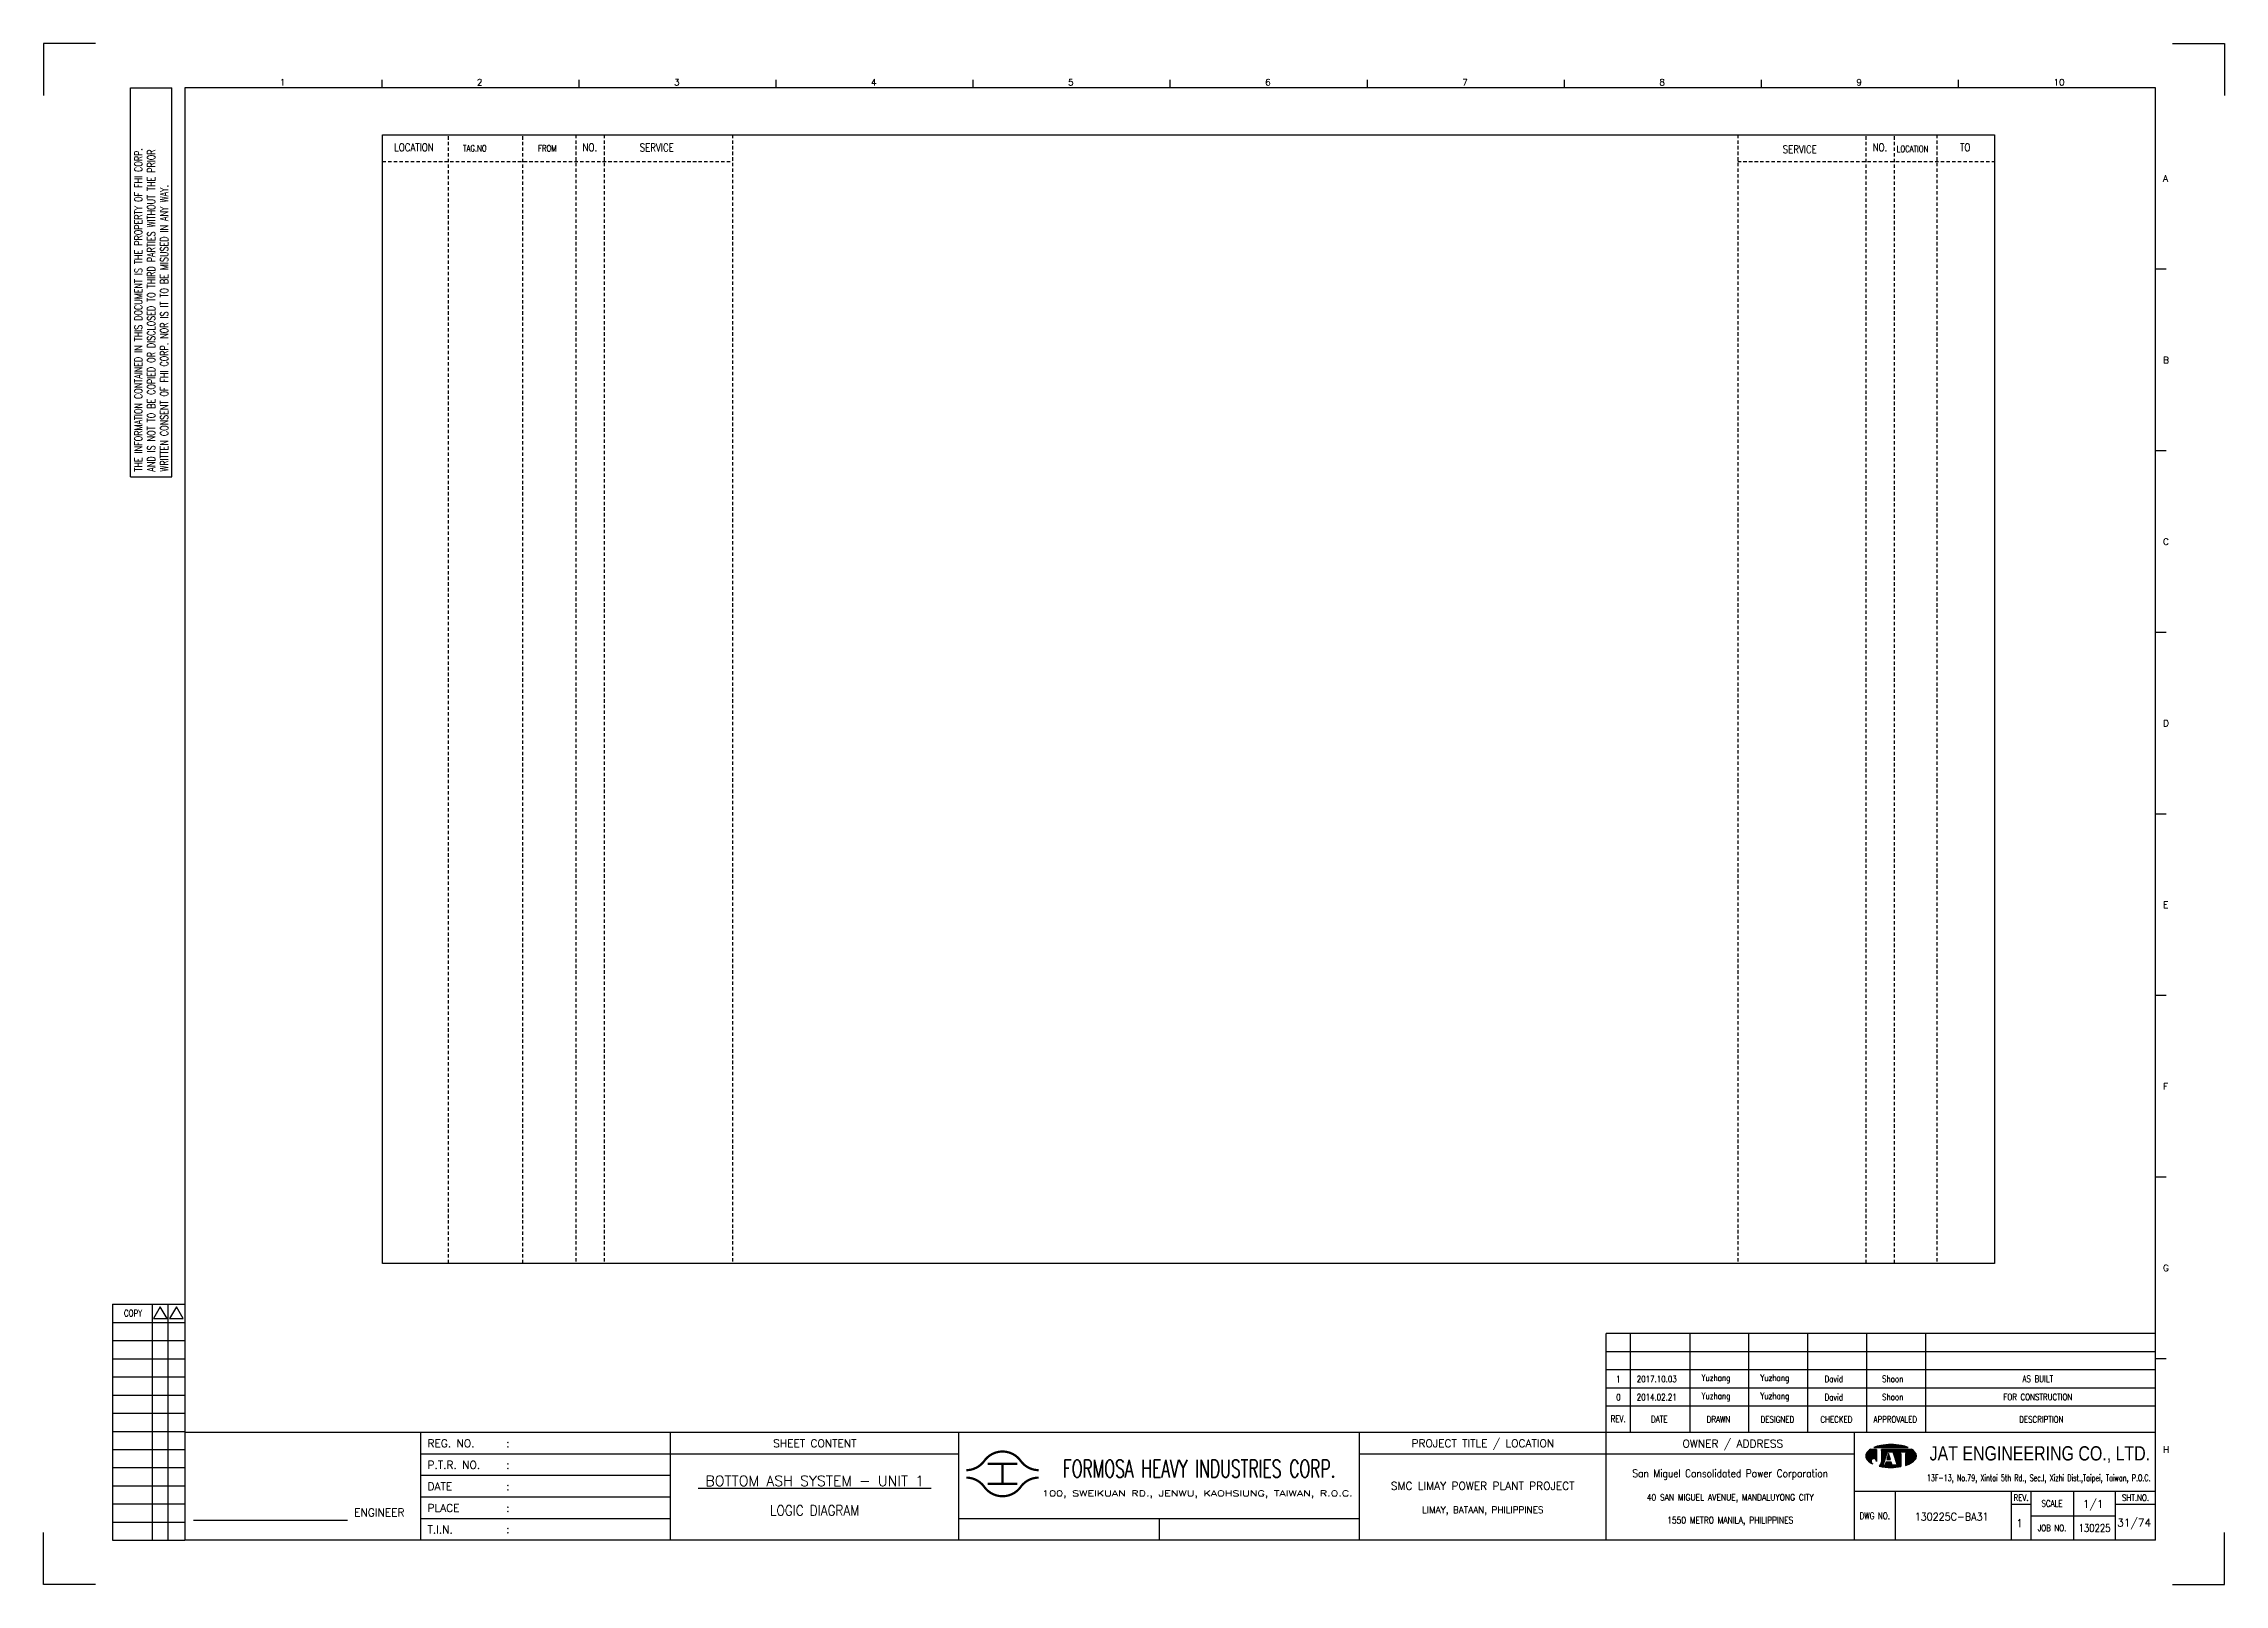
# Model space of a CAD drawing. Extents: x 2294 to 3259, y -116 to 566.
import ezdxf
from ezdxf.enums import TextEntityAlignment as Align

# ---------------------------------------------------------------- set-up
doc = ezdxf.new("R2010")
doc.units = 0
doc.header["$MEASUREMENT"] = 0
doc.linetypes.add('HIDDEN', pattern=[4, 1.5, -1, 1.5])
doc.layers.get('0').update_dxf_attribs({"linetype": 'CONTINUOUS'})
doc.layers.get('DEFPOINTS').update_dxf_attribs({"linetype": 'CONTINUOUS'})
for name, color, linetype in [('B_DIM', 7, 'CONTINUOUS'), ('CON', 4, 'CONTINUOUS'), ('DIM', 3, 'CONTINUOUS'), ('HID', 2, 'HIDDEN'), ('T', 2, 'CONTINUOUS'), ('TEXT', 7, 'CONTINUOUS'), ('圖框CON', 4, 'CONTINUOUS'), ('圖框DIM', 3, 'CONTINUOUS'), ('框線', 6, 'CONTINUOUS')]:
    doc.layers.add(name, color=color, linetype=linetype)
doc.styles.add('AEH', font='simplex', dxfattribs={"width": 0.8, "bigfont": 'ae'})
doc.styles.add('DAYUKP', font='complex', dxfattribs={"bigfont": 'DAYUKP.SHX'})
doc.styles.add('E2', font='simplex.shx', dxfattribs={"height": 2})
doc.styles.add('E3', font='simplex.shx', dxfattribs={"height": 3})
doc.styles.add('E4', font='simplex.shx', dxfattribs={"height": 4})
doc.styles.add('ROMANS', font='romans', dxfattribs={"width": 0.8})
doc.styles.add('WMF-Arial0', font='arial.ttf')

msp = doc.modelspace()

# ---------------------------------------------------------------- texts
at = {"layer": 'CON', "style": 'ROMANS', "width": 0.8}
for s, p in [('LOCATION', (2457.58, 520.11)), ('NO.', (2535.48, 520.11)), ('SERVICE', (2565.13, 520.03)), ('NO.', (3106.91, 520.11)), ('TO', (3144.71, 520.11)), ('SERVICE', (3071.42, 519.24))]:
    msp.add_text(s, height=3.5, dxfattribs=at).set_placement(p, align=Align.MIDDLE)
for s, p in [('TAG.NO', (2479.31, 517.45)), ('FROM', (2512.57, 517.45)), ('LOCATION', (3114.34, 517.21))]:
    msp.add_text(s, height=2.8, dxfattribs=at).set_placement(p, align=Align.BOTTOM_LEFT)
at = {"layer": 'T', "style": 'AEH', "width": 0.8}
for s, height, p in [('1', 2.87, (2991.05, -25.32)), ('2017.10.03', 2.871, (3008.06, -25.28)), ('Yuzhang', 2.871, (3034.26, -25.2)), ('Yuzhang', 2.871, (3060.37, -25.2)), ('David', 2.871, (3086.48, -25.2)), ('Shoon', 2.871, (3112.59, -25.2)), ('AS BUILT', 2.871, (3176.87, -25.2)), ('0', 2.87, (2991.05, -33.36)), ('2014.02.21', 2.871, (3008.06, -33.32)), ('Yuzhang', 2.871, (3034.26, -33.24)), ('Yuzhang', 2.871, (3060.37, -33.24)), ('David', 2.871, (3086.48, -33.24)), ('Shoon', 2.871, (3112.59, -33.24)), ('FOR CONSTRUCTION', 2.8714, (3176.87, -33.24))]:
    msp.add_text(s, height=height, dxfattribs=at).set_placement(p, align=Align.MIDDLE)
at = {"layer": 'TEXT', "color": 2, "style": 'E3', "width": 0.8}
msp.add_text('130225', height=3.446, dxfattribs=at).set_placement((3202, -91.27), align=Align.MIDDLE_CENTER)

# ---------------------------------------------------------------- blocks, each defined once
blk = doc.blocks.new('Sht_Cont_T3')
at = {"layer": 'TEXT', "color": 3, "linetype": 'Continuous', "style": 'E4'}
for tag, p in [('$SHT_CONT_L1$', (55.63, 24.91)), ('$SHT_CONT_L2$', (55.63, 16.61)), ('$SHT_CONT_L3$', (55.63, 8.3))]:
    blk.add_attdef(tag, text='', height=4, dxfattribs=at).set_placement(p, align=Align.MIDDLE)
blk = doc.blocks.new('1880-TITLE_BLK')
at = {"layer": 'TEXT', "color": 2, "linetype": 'Continuous', "style": 'E3'}
for tag, p in [('DWG_NO', (736.41, 26.44)), ('REV', (762.59, 23.97)), ('SCALE', (790.95, 31.17)), ('SHT_NO', (806.74, 23.97))]:
    blk.add_attdef(tag, text='', height=3, dxfattribs=at).set_placement(p, align=Align.MIDDLE)
at = {"layer": 'TEXT', "linetype": 'Continuous', "style": 'E2', "width": 0.6}
for tag, p in [('REV_DATE', (418.65, 19.76)), ('APPR_DATE', (492.93, 19.76))]:
    blk.add_attdef(tag, text='', height=2, dxfattribs=at).set_placement(p, align=Align.MIDDLE_LEFT)
blk = doc.blocks.new('1')
at = {"ltscale": 500, "const_width": 0.99}
blk.add_lwpolyline([(1686.83, 57.65, -0.241531), (1678.79, 61.78, 0.512989), (1662.7, 61.78, -0.241531), (1654.66, 57.65, -0.241531)], format="xyb", dxfattribs=at)
for points in [[(1664.14, 60.4), (1677.35, 60.4)], [(1670.74, 60.4), (1670.74, 51.6)], [(1664.14, 51.6), (1677.35, 51.6)]]:
    blk.add_lwpolyline(points, dxfattribs=at)
at = {"const_width": 0.99}
blk.add_lwpolyline([(1686.83, 54.35, 0.241531), (1678.79, 50.22, -0.512989), (1662.7, 50.22, 0.241531), (1654.66, 54.35, 0.241531)], format="xyb", dxfattribs=at)
at = {"layer": 'B_DIM'}
for p, q in [((2181.53, 118.11), (1938.08, 118.11)), ((1938.08, 74.29), (1938.08, 118.11)), ((1948.92, 74.29), (1948.92, 118.11)), ((1975.28, 74.29), (1975.28, 118.11)), ((2001.39, 74.29), (2001.39, 118.11)), ((2027.5, 74.29), (2027.5, 118.11)), ((2053.62, 74.29), (2053.62, 118.11)), ((2079.73, 74.29), (2079.73, 118.11)), ((2181.53, 110.07), (1938.08, 110.07)), ((1938.08, 77.93), (1938.08, 104.33)), ((2181.53, 102.03), (1938.08, 102.03)), ((2181.53, 93.99), (1938.08, 93.99)), ((2181.53, 85.95), (1938.08, 85.95))]:
    blk.add_line(p, q, dxfattribs=at)
at = {"layer": 'CON'}
for points in [[(1523.67, 26.6), (1523.67, 74.29)], [(1651.45, 26.6), (1651.45, 74.29)]]:
    blk.add_lwpolyline(points, dxfattribs=at)
at = {"layer": 'CON', "ltscale": 500}
for points in [[(1523.67, 64.75), (1413.11, 64.75)], [(1651.45, 64.75), (1523.67, 64.75)], [(1523.67, 55.22), (1413.11, 55.22)], [(1523.67, 45.69), (1413.11, 45.69)], [(1523.67, 36.15), (1413.11, 36.15)]]:
    blk.add_lwpolyline(points, dxfattribs=at)
at = {"layer": 'DEFPOINTS'}
for points in [[(1268.99, 689.33), (1246.02, 689.33), (1246.02, 666.36)], [(2189, 689.33), (2211.97, 689.33), (2211.97, 666.36)], [(1268.99, 7.08), (1246.02, 7.08), (1246.02, 30.05)], [(2189, 7.08), (2211.97, 7.08), (2211.97, 30.05)]]:
    blk.add_lwpolyline(points, dxfattribs=at)
at = {"layer": 'DIM'}
for p, q in [((1276.46, 131.12), (1276.46, 26.6)), ((1276.46, 131.12), (1308.62, 131.12)), ((1294.26, 26.6), (1294.26, 131.12)), ((1301.15, 26.6), (1301.15, 131.12)), ((1276.46, 123.08), (1308.62, 123.08)), ((1276.46, 115.04), (1308.62, 115.04)), ((1276.46, 107), (1308.62, 107)), ((1276.46, 98.96), (1308.62, 98.96)), ((1276.46, 90.92), (1308.62, 90.92)), ((1276.46, 82.88), (1308.62, 82.88)), ((1276.46, 74.84), (1308.62, 74.84)), ((1276.46, 66.8), (1308.62, 66.8)), ((1276.46, 58.76), (1308.62, 58.76)), ((1276.46, 50.72), (1308.62, 50.72)), ((1276.46, 42.68), (1308.62, 42.68)), ((1276.46, 34.64), (1308.62, 34.64)), ((1276.46, 26.6), (1308.62, 26.6))]:
    blk.add_line(p, q, dxfattribs=at)
for points in [[(1297.7, 129.98), (1294.72, 124.81), (1300.69, 124.81)], [(1304.83, 129.98), (1301.84, 124.81), (1307.81, 124.81)]]:
    blk.add_lwpolyline(points, close=True, dxfattribs=at)
at = {"layer": 'T', "lineweight": -3}
for p, q in [((2056.73, 67.67), (2071.93, 67.67)), ((2057.91, 66.87), (2055.21, 66.87)), ((2057.91, 66.87), (2057.91, 61.52)), ((2073.45, 66.87), (2060.05, 66.87)), ((2060.05, 66.33), (2060.05, 66.87)), ((2060.05, 66.87), (2060.05, 61.23)), ((2061.8, 63.05), (2060.05, 61.24)), ((2060.85, 59.91), (2062.72, 65.8)), ((2061.65, 59.91), (2060.85, 59.91)), ((2062.08, 61.25), (2061.65, 59.91)), ((2064.44, 61.25), (2062.08, 61.25)), ((2063.26, 65), (2062.41, 62.32)), ((2062.41, 62.32), (2064.1, 62.32)), ((2062.72, 65.8), (2065.13, 65.8)), ((2064.1, 62.32), (2063.26, 65)), ((2063.79, 65.8), (2065.13, 65.8)), ((2064.86, 59.91), (2064.44, 61.25)), ((2067, 59.91), (2064.86, 59.91)), ((2065.13, 65.8), (2067, 59.91)), ((2066.74, 65.8), (2072.62, 65.8)), ((2066.74, 65), (2066.74, 65.8)), ((2068.61, 65), (2066.74, 65)), ((2068.61, 65), (2068.61, 59.21)), ((2072.62, 65), (2070.75, 65)), ((2070.75, 65), (2070.75, 59.74)), ((2072.62, 65.8), (2072.62, 65))]:
    blk.add_line(p, q, dxfattribs=at)
at = {"layer": 'T', "color": 0, "lineweight": -3}
for p, q in [((2056.94, 67.67), (2057.09, 67.82)), ((2057.16, 67.67), (2057.44, 67.95)), ((2057.39, 67.67), (2057.78, 68.07)), ((2057.61, 67.67), (2058.11, 68.18)), ((2057.83, 67.67), (2058.43, 68.27)), ((2058.05, 67.67), (2058.73, 68.35)), ((2058.27, 67.67), (2059.03, 68.43)), ((2058.49, 67.67), (2059.32, 68.49)), ((2058.72, 67.67), (2059.6, 68.55)), ((2058.94, 67.67), (2059.87, 68.6)), ((2059.16, 67.67), (2060.14, 68.65)), ((2059.38, 67.67), (2060.41, 68.7)), ((2059.6, 67.67), (2060.67, 68.74)), ((2059.82, 67.67), (2060.93, 68.77)), ((2060.05, 67.67), (2061.18, 68.81)), ((2060.27, 67.67), (2061.44, 68.84)), ((2060.49, 67.67), (2061.69, 68.87)), ((2060.71, 67.67), (2061.93, 68.89)), ((2060.93, 67.67), (2062.18, 68.91)), ((2061.15, 67.67), (2062.42, 68.93)), ((2061.38, 67.67), (2062.66, 68.95)), ((2061.6, 67.67), (2062.89, 68.97)), ((2061.82, 67.67), (2063.13, 68.98)), ((2062.04, 67.67), (2063.36, 68.99)), ((2062.26, 67.67), (2063.59, 69)), ((2062.48, 67.67), (2063.82, 69)), ((2062.71, 67.67), (2064.04, 69.01)), ((2062.93, 67.67), (2064.27, 69.01)), ((2063.15, 67.67), (2064.49, 69.01)), ((2063.37, 67.67), (2064.71, 69.01)), ((2063.59, 67.67), (2064.92, 69)), ((2063.81, 67.67), (2065.14, 69)), ((2064.04, 67.67), (2065.35, 68.99)), ((2064.26, 67.67), (2065.56, 68.98)), ((2064.48, 67.67), (2065.78, 68.97)), ((2064.7, 67.67), (2065.98, 68.95)), ((2064.92, 67.67), (2066.19, 68.94)), ((2065.14, 67.67), (2066.4, 68.92)), ((2065.37, 67.67), (2066.6, 68.9)), ((2065.59, 67.67), (2066.8, 68.88)), ((2065.81, 67.67), (2067, 68.86)), ((2066.03, 67.67), (2067.2, 68.84)), ((2066.25, 67.67), (2067.4, 68.82)), ((2066.47, 67.67), (2067.6, 68.79)), ((2066.7, 67.67), (2067.79, 68.77)), ((2066.92, 67.67), (2067.98, 68.74)), ((2067.14, 67.67), (2068.18, 68.71)), ((2067.36, 67.67), (2068.37, 68.68)), ((2067.58, 67.67), (2068.56, 68.64)), ((2067.81, 67.67), (2068.75, 68.61)), ((2068.03, 67.67), (2068.93, 68.58)), ((2068.25, 67.67), (2069.12, 68.54)), ((2068.47, 67.67), (2069.3, 68.5)), ((2068.69, 67.67), (2069.48, 68.46)), ((2068.91, 67.67), (2069.66, 68.42)), ((2069.14, 67.67), (2069.84, 68.37)), ((2069.36, 67.67), (2070.01, 68.33)), ((2069.58, 67.67), (2070.19, 68.28)), ((2069.8, 67.67), (2070.36, 68.23)), ((2070.02, 67.67), (2070.53, 68.18)), ((2070.24, 67.67), (2070.7, 68.13)), ((2070.47, 67.67), (2070.87, 68.07)), ((2070.69, 67.67), (2071.03, 68.02)), ((2070.91, 67.67), (2071.2, 67.96)), ((2071.13, 67.67), (2071.36, 67.9)), ((2071.35, 67.67), (2071.52, 67.84)), ((2071.57, 67.67), (2071.68, 67.77)), ((2071.8, 67.67), (2071.83, 67.71)), ((2053.09, 63.82), (2056.14, 66.87)), ((2053.09, 64.04), (2055.92, 66.87)), ((2053.11, 63.62), (2056.36, 66.87)), ((2053.12, 64.29), (2055.7, 66.87)), ((2053.14, 63.43), (2056.58, 66.87)), ((2053.18, 63.25), (2056.8, 66.87)), ((2053.18, 64.57), (2055.47, 66.87)), ((2053.24, 63.08), (2057.03, 66.87)), ((2053.29, 64.91), (2055.25, 66.87)), ((2053.3, 62.92), (2057.25, 66.87)), ((2053.37, 62.77), (2057.47, 66.87)), ((2053.45, 62.63), (2057.69, 66.87)), ((2053.54, 62.5), (2057.91, 66.86)), ((2053.61, 65.45), (2054.47, 66.31)), ((2053.64, 62.37), (2057.91, 66.64)), ((2053.74, 62.25), (2057.91, 66.42)), ((2053.84, 62.14), (2057.91, 66.2)), ((2053.95, 62.02), (2057.91, 65.98)), ((2054.07, 61.91), (2057.91, 65.75)), ((2054.18, 61.8), (2057.91, 65.53)), ((2054.29, 61.7), (2057.91, 65.31)), ((2054.41, 61.59), (2057.91, 65.09)), ((2054.53, 61.49), (2057.91, 64.87)), ((2054.65, 61.39), (2057.91, 64.65)), ((2054.78, 61.29), (2055.59, 62.11)), ((2054.9, 61.2), (2055.48, 61.77)), ((2055.03, 61.11), (2055.46, 61.53)), ((2055.16, 61.01), (2055.47, 61.33)), ((2055.3, 60.93), (2055.52, 61.15)), ((2055.43, 60.84), (2055.59, 60.99)), ((2055.57, 60.76), (2055.67, 60.85)), ((2055.71, 60.67), (2055.76, 60.73)), ((2055.85, 60.59), (2055.88, 60.62)), ((2056, 60.52), (2056, 60.52)), ((2056.12, 62.63), (2057.91, 64.42)), ((2056.14, 60.44), (2056.14, 60.44)), ((2056.46, 62.75), (2057.91, 64.2)), ((2056.7, 62.77), (2057.91, 63.98)), ((2056.9, 62.75), (2057.91, 63.76)), ((2057.08, 62.71), (2057.91, 63.54)), ((2057.23, 62.64), (2057.91, 63.32)), ((2057.37, 62.56), (2057.91, 63.09)), ((2057.5, 62.46), (2057.91, 62.87)), ((2057.61, 62.35), (2057.91, 62.65)), ((2057.7, 62.23), (2057.91, 62.43)), ((2057.79, 62.09), (2057.91, 62.21)), ((2057.85, 61.93), (2057.91, 61.99)), ((2057.89, 61.75), (2057.91, 61.76)), ((2057.91, 61.54), (2057.91, 61.55)), ((2059.09, 59.4), (2061.43, 61.74)), ((2059.28, 59.36), (2061.33, 61.42)), ((2059.46, 59.32), (2061.23, 61.09)), ((2059.64, 59.29), (2061.12, 60.77)), ((2059.83, 59.25), (2061.02, 60.44)), ((2059.86, 60.39), (2061.54, 62.07)), ((2059.98, 60.73), (2061.64, 62.39)), ((2060.02, 59.22), (2060.92, 60.12)), ((2060.03, 61), (2061.74, 62.72)), ((2060.05, 63.24), (2063.68, 66.87)), ((2060.05, 63.46), (2063.46, 66.87)), ((2060.05, 63.68), (2063.23, 66.87)), ((2060.05, 63.9), (2063.01, 66.87)), ((2060.05, 64.13), (2062.79, 66.87)), ((2060.05, 64.35), (2062.57, 66.87)), ((2060.05, 64.57), (2062.35, 66.87)), ((2060.05, 64.79), (2062.13, 66.87)), ((2060.05, 65.01), (2061.9, 66.87)), ((2060.05, 65.23), (2061.68, 66.87)), ((2060.05, 65.46), (2061.46, 66.87)), ((2060.05, 66.12), (2060.79, 66.87)), ((2060.05, 66.34), (2060.57, 66.87)), ((2060.05, 66.56), (2060.35, 66.87)), ((2060.05, 66.79), (2060.13, 66.87)), ((2060.05, 65.68), (2061.24, 66.87)), ((2060.05, 65.9), (2061.02, 66.87)), ((2060.05, 63.02), (2062.67, 65.64)), ((2060.05, 62.8), (2062.57, 65.32)), ((2060.05, 62.57), (2062.47, 64.99)), ((2060.05, 62.35), (2062.36, 64.67)), ((2060.05, 62.13), (2062.26, 64.34)), ((2060.05, 61.91), (2062.16, 64.02)), ((2060.05, 61.69), (2062.05, 63.69)), ((2060.05, 61.46), (2061.95, 63.37)), ((2060.05, 61.24), (2060.05, 61.24)), ((2060.21, 59.19), (2060.93, 59.91)), ((2060.4, 59.16), (2061.15, 59.91)), ((2060.59, 59.13), (2061.38, 59.91)), ((2060.78, 59.1), (2061.6, 59.91)), ((2060.98, 59.07), (2063.16, 61.25)), ((2061.17, 59.04), (2063.38, 61.25)), ((2061.37, 59.02), (2063.6, 61.25)), ((2061.57, 59), (2063.82, 61.25)), ((2061.68, 59.99), (2062.94, 61.25)), ((2061.77, 58.97), (2064.04, 61.25)), ((2061.78, 60.32), (2062.71, 61.25)), ((2061.88, 60.64), (2062.49, 61.25)), ((2061.97, 58.95), (2064.27, 61.25)), ((2061.99, 60.96), (2062.27, 61.25)), ((2062.17, 58.94), (2064.45, 61.21)), ((2062.38, 58.92), (2064.51, 61.05)), ((2062.45, 62.32), (2063.71, 63.57)), ((2062.5, 62.58), (2063.65, 63.74)), ((2062.58, 58.9), (2064.56, 60.88)), ((2062.6, 62.91), (2063.6, 63.91)), ((2062.68, 62.32), (2063.76, 63.4)), ((2062.7, 63.23), (2063.55, 64.08)), ((2062.79, 58.89), (2064.61, 60.71)), ((2062.8, 63.56), (2063.49, 64.25)), ((2062.83, 65.8), (2063.9, 66.87)), ((2062.9, 62.32), (2063.81, 63.24)), ((2062.91, 63.88), (2063.44, 64.42)), ((2063, 58.88), (2064.67, 60.54)), ((2063.01, 64.2), (2063.39, 64.58)), ((2063.05, 65.8), (2064.12, 66.87)), ((2063.11, 64.53), (2063.33, 64.75)), ((2063.12, 62.32), (2063.87, 63.07)), ((2063.21, 64.85), (2063.28, 64.92)), ((2063.21, 58.87), (2064.72, 60.37)), ((2063.27, 65.8), (2064.34, 66.87)), ((2063.34, 62.32), (2063.92, 62.9)), ((2063.43, 58.86), (2064.77, 60.2)), ((2063.49, 65.8), (2064.56, 66.87)), ((2063.56, 62.32), (2063.97, 62.73)), ((2063.64, 58.85), (2064.82, 60.03)), ((2063.72, 65.8), (2064.79, 66.87)), ((2063.78, 62.32), (2064.03, 62.56)), ((2063.86, 58.85), (2064.92, 59.91)), ((2063.94, 65.8), (2065.01, 66.87)), ((2064.01, 62.32), (2064.08, 62.39)), ((2064.08, 58.84), (2065.15, 59.91)), ((2064.16, 65.8), (2065.23, 66.87)), ((2064.3, 58.84), (2065.37, 59.91)), ((2064.38, 65.8), (2065.45, 66.87)), ((2064.52, 58.84), (2065.59, 59.91)), ((2064.6, 65.8), (2065.67, 66.87)), ((2064.74, 58.85), (2065.81, 59.91)), ((2064.82, 65.8), (2065.89, 66.87)), ((2064.97, 58.85), (2066.03, 59.91)), ((2065.05, 65.8), (2066.12, 66.87)), ((2065.16, 65.69), (2066.34, 66.87)), ((2065.2, 58.86), (2066.25, 59.91)), ((2065.22, 65.53), (2066.56, 66.87)), ((2065.27, 65.36), (2066.78, 66.87)), ((2065.32, 65.19), (2067, 66.87)), ((2065.38, 65.02), (2067.22, 66.87)), ((2065.43, 64.85), (2067.45, 66.87)), ((2065.43, 58.87), (2066.48, 59.91)), ((2065.48, 64.69), (2067.67, 66.87)), ((2065.54, 64.52), (2066.74, 65.71)), ((2065.59, 64.35), (2066.74, 65.49)), ((2065.65, 64.18), (2066.74, 65.27)), ((2065.66, 58.88), (2066.7, 59.91)), ((2065.7, 64.01), (2066.74, 65.05)), ((2065.75, 63.84), (2066.9, 65)), ((2065.81, 63.68), (2067.12, 65)), ((2065.86, 63.51), (2067.35, 65)), ((2065.9, 58.89), (2066.92, 59.91)), ((2065.91, 63.34), (2067.57, 65)), ((2065.97, 63.17), (2067.79, 65)), ((2066.02, 63), (2068.01, 65)), ((2066.07, 62.84), (2068.23, 65)), ((2066.13, 62.67), (2068.46, 65)), ((2066.14, 58.91), (2068.61, 61.38)), ((2066.18, 62.5), (2068.61, 64.93)), ((2066.23, 62.33), (2068.61, 64.71)), ((2066.29, 62.16), (2068.61, 64.48)), ((2066.34, 61.99), (2068.61, 64.26)), ((2066.38, 58.93), (2068.61, 61.16)), ((2066.39, 61.83), (2068.61, 64.04)), ((2066.45, 61.66), (2068.61, 63.82)), ((2066.5, 61.49), (2068.61, 63.6)), ((2066.56, 61.32), (2068.61, 63.38)), ((2066.61, 61.15), (2068.61, 63.15)), ((2066.62, 58.95), (2068.61, 60.94)), ((2066.66, 60.99), (2068.61, 62.93)), ((2066.72, 60.82), (2068.61, 62.71)), ((2066.77, 60.65), (2068.61, 62.49)), ((2066.82, 65.8), (2067.89, 66.87)), ((2066.82, 60.48), (2068.61, 62.27)), ((2066.87, 58.97), (2068.61, 60.72)), ((2066.88, 60.31), (2068.61, 62.05)), ((2066.93, 60.14), (2068.61, 61.82)), ((2066.98, 59.98), (2068.61, 61.6)), ((2067.04, 65.8), (2068.11, 66.87)), ((2067.11, 59), (2068.61, 60.49)), ((2067.26, 65.8), (2068.33, 66.87)), ((2067.37, 59.03), (2068.61, 60.27)), ((2067.48, 65.8), (2068.55, 66.87)), ((2067.62, 59.06), (2068.61, 60.05)), ((2067.71, 65.8), (2068.78, 66.87)), ((2067.88, 59.1), (2068.61, 59.83)), ((2067.93, 65.8), (2069, 66.87)), ((2068.14, 59.14), (2068.61, 59.61)), ((2068.15, 65.8), (2069.22, 66.87)), ((2068.37, 65.8), (2069.44, 66.87)), ((2068.4, 59.18), (2068.61, 59.38)), ((2068.59, 65.8), (2069.66, 66.87)), ((2068.81, 65.8), (2069.88, 66.87)), ((2069.04, 65.8), (2070.11, 66.87)), ((2069.26, 65.8), (2070.33, 66.87)), ((2069.48, 65.8), (2070.55, 66.87)), ((2069.7, 65.8), (2070.77, 66.87)), ((2069.92, 65.8), (2070.99, 66.87)), ((2070.14, 65.8), (2071.21, 66.87)), ((2070.37, 65.8), (2071.44, 66.87)), ((2070.59, 65.8), (2071.66, 66.87)), ((2070.75, 63.08), (2074.07, 66.4)), ((2070.75, 62.86), (2074.19, 66.3)), ((2070.75, 62.63), (2074.31, 66.2)), ((2070.75, 62.41), (2074.43, 66.09)), ((2070.75, 62.19), (2074.54, 65.98)), ((2070.75, 61.97), (2074.66, 65.87)), ((2070.75, 61.75), (2074.77, 65.76)), ((2070.75, 61.53), (2074.87, 65.65)), ((2070.75, 61.3), (2074.98, 65.53)), ((2070.75, 61.08), (2075.08, 65.41)), ((2070.75, 60.86), (2075.17, 65.28)), ((2070.75, 60.64), (2075.25, 65.14)), ((2070.75, 63.96), (2071.78, 65)), ((2070.75, 63.74), (2072, 65)), ((2070.75, 63.52), (2072.22, 65)), ((2070.75, 63.3), (2072.45, 65)), ((2070.75, 64.41), (2071.34, 65)), ((2070.75, 64.19), (2071.56, 65)), ((2070.75, 64.85), (2070.89, 65)), ((2070.75, 64.63), (2071.12, 65)), ((2070.75, 60.42), (2075.33, 64.99)), ((2070.75, 60.2), (2075.39, 64.84)), ((2070.75, 59.97), (2075.45, 64.67)), ((2070.75, 59.75), (2075.5, 64.5)), ((2070.81, 65.8), (2071.88, 66.87)), ((2071.03, 65.8), (2072.1, 66.87)), ((2071.07, 59.85), (2075.53, 64.32)), ((2071.25, 65.8), (2072.32, 66.87)), ((2071.42, 59.97), (2075.56, 64.12)), ((2071.47, 65.8), (2072.54, 66.87)), ((2071.7, 65.8), (2072.77, 66.87)), ((2071.78, 60.12), (2075.57, 63.9)), ((2071.92, 65.8), (2072.99, 66.87)), ((2072.14, 65.8), (2073.21, 66.87)), ((2072.17, 60.28), (2075.55, 63.67)), ((2072.36, 65.8), (2073.43, 66.87)), ((2072.58, 65.8), (2073.57, 66.78)), ((2072.59, 60.48), (2075.51, 63.4)), ((2072.62, 65.62), (2073.7, 66.69)), ((2072.62, 65.39), (2073.83, 66.6)), ((2072.62, 65.17), (2073.95, 66.5)), ((2073.08, 60.75), (2075.42, 63.1)), ((2073.74, 61.19), (2075.24, 62.69))]:
    blk.add_line(p, q, dxfattribs=at)
at = {"layer": 'T', "lineweight": -3}
for centre, major_axis, start_param, end_param in [((2062.5, 54), (-10.49, 10.49), 5.683021, 5.897183), ((2064.33, 44.23), (-17.52, 17.52), 5.497787, 5.683021), ((2064.33, 44.23), (17.52, 17.52), 0.600164, 0.785398), ((2066.16, 54), (10.49, 10.49), 0.386002, 0.600164), ((2055.58, 63.92), (1.76, 1.76), 1.614811, 2.356194), ((2055.58, 63.92), (-1.76, 1.76), 0.785398, 1.526782), ((2059.72, 60.14), (-5.73, 5.73), 6.088179, 6.3272), ((2059.72, 67.71), (5.73, 5.73), 3.097578, 3.478972), ((2056.68, 61.54), (-0.868, 0.868), 3.906164, 8.245601), ((2057.88, 61.28), (1.53, 1.53), 4.470635, 5.546585), ((2064.33, 83.62), (17.52, 17.52), 3.710226, 3.926991), ((2064.33, 83.62), (17.52, 17.52), 3.926991, 4.100643), ((2066.16, 73.85), (-10.49, 10.49), 2.670765, 2.781027), ((2068.93, 67.71), (-5.73, 5.73), 2.781027, 3.185607), ((2068.93, 60.14), (-5.73, 5.73), 4.668374, 4.907395), ((2073.07, 63.92), (-1.76, 1.76), 3.926991, 4.668374), ((2073.07, 63.92), (1.76, 1.76), 4.756403, 5.497787)]:
    blk.add_ellipse(centre, major_axis=major_axis, ratio=1, start_param=start_param, end_param=end_param, dxfattribs=at)
at = {"layer": '圖框CON'}
for p, q in [((1284.5, 669.81), (1302.87, 669.81)), ((1284.5, 497.52), (1284.5, 669.81)), ((1302.87, 497.52), (1302.87, 669.81)), ((1395.91, 669.85), (1395.91, 673.29)), ((1483.2, 669.85), (1483.2, 673.29)), ((1570.49, 669.85), (1570.49, 673.29)), ((1657.78, 669.85), (1657.78, 673.29)), ((1745.08, 669.85), (1745.08, 673.29)), ((1832.37, 669.85), (1832.37, 673.29)), ((1919.66, 669.85), (1919.66, 673.29)), ((2006.95, 669.85), (2006.95, 673.29)), ((2094.24, 669.85), (2094.24, 673.29)), ((2186.14, 589.41), (2181.53, 589.41)), ((2186.14, 509.01), (2181.53, 509.01)), ((1284.5, 497.52), (1302.87, 497.52)), ((2186.14, 428.61), (2181.53, 428.61)), ((2186.14, 348.2), (2181.53, 348.2)), ((2186.14, 267.8), (2181.53, 267.8)), ((2186.14, 187.4), (2181.53, 187.4)), ((2186.14, 107), (2181.53, 107)), ((2048.1, 48.3), (2181.53, 48.3)), ((2066.14, 48.3), (2066.14, 26.6)), ((2117.55, 48.3), (2117.55, 26.6)), ((2117.55, 42.62), (2126.28, 42.62)), ((2126.28, 48.3), (2126.28, 26.6)), ((2145.25, 26.6), (2145.25, 48.3)), ((2163.72, 26.6), (2163.72, 48.3)), ((2163.72, 42.62), (2181.53, 42.62)), ((1740.17, 36.15), (1740.17, 26.6)), ((2126.28, 37.45), (2163.72, 37.45))]:
    blk.add_line(p, q, dxfattribs=at)
for points in [[(1413.11, 26.6), (1413.11, 74.29)], [(1828.89, 26.6), (1828.89, 74.29)], [(1938.08, 26.6), (1938.08, 74.29)], [(2048.1, 26.6), (2048.1, 74.29)], [(2048.1, 64.75), (1828.89, 64.75)], [(1828.89, 36.15), (1802.67, 36.15), (1651.45, 36.15)]]:
    blk.add_lwpolyline(points, dxfattribs=at)
at = {"layer": '圖框DIM'}
blk.add_line((1312.36, 35.55), (1380.65, 35.55), dxfattribs=at)
at = {"layer": '框線'}
for p, q in [((1308.62, 669.81), (1308.62, 26.6)), ((2181.53, 669.81), (1308.62, 669.81)), ((2181.53, 26.6), (2181.53, 669.81)), ((2181.53, 74.29), (1308.62, 74.29)), ((2181.53, 26.6), (1308.62, 26.6))]:
    blk.add_line(p, q, dxfattribs=at)
at = {"style": 'DAYUKP'}
for s, height, p in [('1', 2.87, (1350.64, 670.78)), ('2', 2.87, (1437.93, 670.78)), ('3', 2.87, (1525.22, 670.78)), ('4', 2.87, (1612.51, 670.78)), ('5', 2.87, (1699.8, 670.78)), ('6', 2.87, (1787.1, 670.78)), ('7', 2.87, (1874.39, 670.78)), ('8', 2.87, (1961.68, 670.78)), ('9', 2.87, (2048.97, 670.78)), ('10', 2.871, (2136.26, 670.78))]:
    blk.add_text(s, height=height, dxfattribs=at).set_placement(p)
for s, p in [('A', (2184.79, 629.6)), ('B', (2184.79, 549.2)), ('C', (2184.79, 468.8)), ('D', (2184.79, 388.39)), ('E', (2184.79, 307.99)), ('F', (2184.79, 227.59)), ('G', (2184.79, 147.19)), ('H', (2184.79, 66.79))]:
    blk.add_text(s, height=2.87, dxfattribs=at).set_placement(p, align=Align.MIDDLE_LEFT)
at = {"style": 'WMF-Arial0', "width": 0.8}
blk.add_text('JAT ENGINEERING CO., LTD.', height=6.3172, dxfattribs=at).set_placement((2130.24, 64.55), align=Align.MIDDLE)
at = {"color": 90, "ltscale": 500, "style": 'ROMANS', "width": 0.65}
blk.add_text('FORMOSA HEAVY INDUSTRIES CORP.', height=7.7366, dxfattribs=at).set_placement((1757.9, 58.28), align=Align.MIDDLE)
at = {"color": 2, "ltscale": 500, "style": 'ROMANS', "width": 0.85}
blk.add_text('San Miguel Consolidated Power Corporation', height=3.4457, dxfattribs=at).set_placement((1993.09, 56.23), align=Align.MIDDLE_CENTER)
at = {"color": 2, "ltscale": 500, "style": 'ROMANS'}
for s, height, p in [('SMC LIMAY POWER PLANT PROJECT', 3.4457, (1883.48, 50.7)), ('LIMAY, BATAAN, PHILIPPINES', 2.8714, (1883.48, 40.08))]:
    blk.add_text(s, height=height, dxfattribs=at).set_placement(p, align=Align.MIDDLE_CENTER)
at = {"color": 4, "ltscale": 500, "style": 'ROMANS', "width": 0.85}
for s, p in [('40 SAN MIGUEL AVENUE, MANDALUYONG CITY', (1993.09, 45.61)), ('1550 METRO MANILA, PHILIPPINES', (1993.09, 35.51))]:
    blk.add_text(s, height=2.8714, dxfattribs=at).set_placement(p, align=Align.MIDDLE_CENTER)
at = {"layer": 'B_DIM', "style": 'AEH', "width": 0.8}
for s, height, p in [('REV.', 2.871, (1943.45, 80.37)), ('DATE', 2.871, (1961.68, 80.21)), ('DRAWN', 2.871, (1987.87, 80.12)), ('DESIGNED', 2.871, (2013.98, 80.12)), ('CHECKED', 2.871, (2040.1, 80.12)), ('APPROVALED', 2.871, (2066.21, 80.12)), ('DESCRIPTION', 2.8714, (2130.87, 80.12))]:
    blk.add_text(s, height=height, dxfattribs=at).set_placement(p, align=Align.MIDDLE)
at = {"layer": 'DIM', "style": 'ROMANS', "width": 0.75}
for s, p in [('THE INFORMATION CONTAINED IN THIS DOCUMENT IS THE PROPERTY OF FHI CORP.', (1287.94, 499.82)), ('AND IS NOT TO BE COPIED OR DISCLOSED TO THIRD PARTIES WITHOUT THE PRIOR', (1293.68, 499.82)), ('WRITTEN CONSENT OF FHI CORP. NOR IS IT TO BE MISUSED IN ANY WAY.', (1299.43, 499.82))]:
    blk.add_text(s, height=3.4457, rotation=90, dxfattribs=at).set_placement(p, align=Align.MIDDLE_LEFT)
at = {"layer": 'DIM', "style": 'ROMANS', "width": 0.8}
blk.add_text('COPY', height=2.871, dxfattribs=at).set_placement((1285.64, 127.16), align=Align.MIDDLE)
at = {"layer": 'HID', "ltscale": 500, "style": 'ROMANS'}
for s, height, p in [('REG. NO.', 3.446, (1416.1, 69.52)), (':', 3.45, (1450.9, 69.52)), ('P.T.R. NO.', 3.446, (1416.1, 59.99)), (':', 3.45, (1450.9, 59.99)), ('DATE', 3.446, (1416.1, 50.45)), (':', 3.45, (1450.9, 50.45)), ('PLACE', 3.446, (1416.1, 40.92)), (':', 3.45, (1450.9, 40.92)), ('T.I.N.', 3.446, (1416.1, 31.37)), (':', 3.45, (1450.9, 31.39))]:
    blk.add_text(s, height=height, dxfattribs=at).set_placement(p, align=Align.MIDDLE_LEFT)
for s, p in [('SHEET CONTENT', (1587.56, 69.52)), ('PROJECT TITLE / LOCATION', (1883.48, 69.28)), ('OWNER / ADDRESS', (1994.25, 69.12))]:
    blk.add_text(s, height=3.4457, dxfattribs=at).set_placement(p, align=Align.MIDDLE)
at = {"layer": 'HID', "style": 'ROMANS', "width": 1.216198}
blk.add_text('100, SWEIKUAN RD., JENWU, KAOHSIUNG, TAIWAN, R.O.C.', height=2.5897, dxfattribs=at).set_placement((1688.31, 46.06), (1825.84, 46.06), align=Align.FIT)
at = {"layer": 'HID', "style": 'ROMANS'}
blk.add_text('ENGINEER', height=3.446, dxfattribs=at).set_placement((1394.71, 37.18), align=Align.CENTER)
at = {"layer": 'HID', "color": 7, "style": 'ROMANS', "width": 0.8}
for s, p in [('DWG NO.', (2057.12, 37.45)), ('REV.', (2121.92, 45.46)), ('SCALE', (2135.64, 42.87)), ('SHT.NO.', (2172.62, 45.46)), ('JOB NO.', (2135.64, 32.03))]:
    blk.add_text(s, height=2.871, dxfattribs=at).set_placement(p, align=Align.MIDDLE)
at = {"layer": 'T', "color": 2, "ltscale": 500, "style": 'ROMANS', "width": 0.65}
blk.add_text('13F-13, No.79, Xintai 5th Rd., Sec.I, Xizhi Dist.,Taipei, Taiwan, P.O.C.', height=2.8714, dxfattribs=at).set_placement((2129.74, 52.81), align=Align.CENTER)

# ---------------------------------------------------------------- linework, layer by layer
at = {"layer": 'CON'}
msp.add_lwpolyline([(2443.66, 525.71), (3157.66, 525.71), (3157.66, 25.91), (2443.66, 25.91)], close=True, dxfattribs=at)
at = {"layer": 'HID'}
for p, q in [((2472.71, 525.01), (2472.71, 25.91)), ((2505.63, 525.01), (2505.63, 25.91)), ((2529.35, 525.71), (2529.35, 25.89)), ((2541.78, 525.71), (2541.78, 25.89)), ((2598.71, 525.71), (2598.71, 25.91)), ((3043.91, 525.71), (3043.91, 25.91)), ((3100.61, 525.01), (3100.61, 25.91)), ((3113.21, 525.01), (3113.21, 25.91)), ((3132.11, 525.71), (3132.11, 25.91)), ((2443.66, 513.81), (2598.71, 513.81)), ((3043.91, 513.81), (3157.66, 513.81))]:
    msp.add_line(p, q, dxfattribs=at)

# ---------------------------------------------------------------- block references
msp.add_blockref('1', (1047.52, -123.29))
at = {"layer": 'TEXT', "color": 0}
ref = msp.add_blockref('Sht_Cont_T3', (2571.19, -96.69), dxfattribs=dict(at, xscale=1.148576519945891, yscale=1.148576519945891, zscale=1.148576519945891))
ref.add_attrib('$SHT_CONT_L1$', '%%U BOTTOM ASH SYSTEM - UNIT 1 ', dxfattribs={"color": 3, "linetype": 'Continuous', "height": 4.5943, "style": 'E4'}).set_placement((2635.08, -68.08), align=Align.TOP_CENTER)
ref.add_attrib('$SHT_CONT_L3$', 'LOGIC DIAGRAM', dxfattribs={"color": 3, "linetype": 'Continuous', "height": 4.5943, "style": 'E4', "width": 0.85}).set_placement((2635.08, -87.15), align=Align.BOTTOM_CENTER)
ref = msp.add_blockref('1880-TITLE_BLK', (2292.87, -116.63), dxfattribs=dict(at, xscale=1.148576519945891, yscale=1.148576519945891, zscale=1.148576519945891))
ref.add_attrib('DWG_NO', '130225C-BA31', dxfattribs={"color": 2, "linetype": 'Continuous', "height": 3.4457, "style": 'E3', "width": 0.9}).set_placement((3138.69, -86.26), align=Align.MIDDLE)
ref.add_attrib('REV', '1', dxfattribs={"color": 2, "linetype": 'Continuous', "height": 3.45, "style": 'E3'}).set_placement((3168.76, -89.1), align=Align.MIDDLE)
ref.add_attrib('SCALE', '1/1', dxfattribs={"color": 2, "linetype": 'Continuous', "height": 3.446, "style": 'E3'}).set_placement((3201.33, -80.84), align=Align.MIDDLE)
ref.add_attrib('SHT_NO', '31/74', dxfattribs={"color": 2, "linetype": 'Continuous', "height": 3.446, "style": 'E3'}).set_placement((3219.47, -89.1), align=Align.MIDDLE)

msp.set_redraw_order([(e.dxf.handle, doc.entitydb.next_handle()) for e in msp.query("TEXT MTEXT ATTDEF DIMENSION ARC_DIMENSION")])  # texts and dimensions are drawn at this point

doc.saveas('drawing.dxf')
